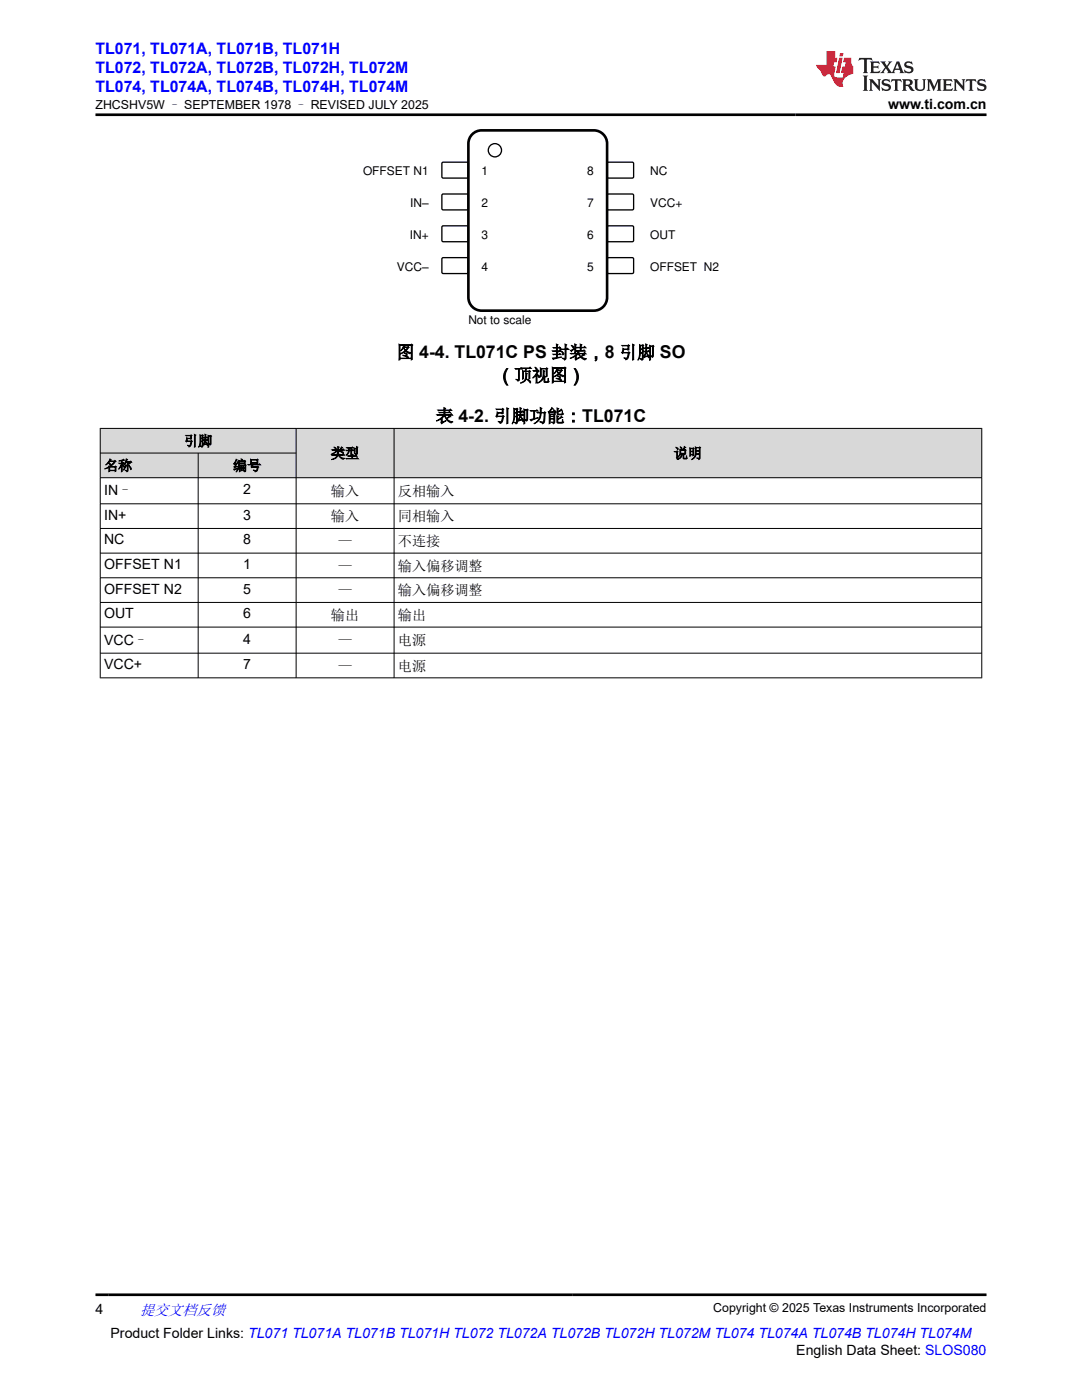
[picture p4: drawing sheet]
<svg xmlns="http://www.w3.org/2000/svg" width="216mm" height="279mm" viewBox="0 0 216 279" stroke-linecap="round" stroke-linejoin="round" font-family="sans-serif">
<defs><g id="words">
<g font-size="3.5">
<text x="79.1" y="71.5">图 4-4. TL071C PS 封装，8 引脚 SO</text>
<text x="99.1" y="76.1">（顶视图）</text>
<text x="87" y="84.2">表 4-2. 引脚功能：TL071C</text>
</g>
<g font-size="3.2" fill="#00f">
<text x="19" y="10.7">TL071, TL071A, TL071B, TL071H</text>
<text x="19" y="14.5">TL072, TL072A, TL072B, TL072H, TL072M</text>
<text x="19" y="18.3">TL074, TL074A, TL074B, TL074H, TL074M</text>
</g>
<text font-size="3" fill="#00f" x="27.9" y="262.4">提交文档反馈</text>
<g font-size="2.8">
<text x="177.2" y="21.7">www.ti.com.cn</text>
<text x="36.7" y="89">引脚</text>
<text x="20.8" y="93.9">名称</text>
<text x="46.5" y="93.9">编号</text>
<text x="66" y="91.4">类型</text>
<text x="134.4" y="91.4">说明</text>
<text x="20.8" y="98.8">IN–</text>
<text x="48.5" y="98.7">2</text>
<text x="66" y="99">输入</text>
<text x="79.4" y="99">反相输入</text>
<text x="20.8" y="103.7">IN+</text>
<text x="48.5" y="103.7">3</text>
<text x="66" y="104">输入</text>
<text x="79.4" y="104">同相输入</text>
<text x="20.8" y="108.7">NC</text>
<text x="20.8" y="113.6">OFFSET N1</text>
<text x="48.5" y="108.7">8</text>
<text x="48.5" y="113.6">1</text>
<text x="67.5" y="108.9">—</text>
<text x="67.5" y="113.9">—</text>
<text x="79.4" y="108.9">不连接</text>
<text x="79.4" y="113.9">输入偏移调整</text>
<text x="20.8" y="118.5">OFFSET N2</text>
<text x="48.5" y="118.5">5</text>
<text x="67.5" y="118.8">—</text>
<text x="79.4" y="118.8">输入偏移调整</text>
<text x="20.8" y="123.4">OUT</text>
<text x="48.5" y="123.4">6</text>
<text x="66" y="123.7">输出</text>
<text x="79.4" y="123.7">输出</text>
<text x="20.8" y="128.6">VCC–</text>
<text x="48.5" y="128.5">4</text>
<text x="67.5" y="128.8">—</text>
<text x="79.4" y="128.8">电源</text>
<text x="20.8" y="133.5">VCC+</text>
<text x="48.5" y="133.5">7</text>
<text x="67.5" y="133.8">—</text>
<text x="79.4" y="133.8">电源</text>
<text x="19" y="262.1">4</text>
<text x="22.1" y="266.9">Product Folder Links: TL071 TL071A TL071B TL071H TL072 TL072A TL072B TL072H TL072M TL074 TL074A TL074B TL074H TL074M</text>
<text x="158.9" y="270.3">English Data Sheet: SLOS080</text>
</g>
<g font-size="2.5">
<text x="19" y="21.8">ZHCSHV5W – SEPTEMBER 1978 – REVISED JULY 2025</text>
<text x="142.3" y="261.8">Copyright © 2025 Texas Instruments Incorporated</text>
</g>
<g font-size="2.4">
<text x="72.4" y="35">OFFSET N1</text>
<text x="96.1" y="35">1</text>
<text x="117.2" y="35">8</text>
<text x="129.7" y="35">NC</text>
<text x="81.8" y="41.4">IN±</text>
<text x="96.1" y="41.4">2</text>
<text x="117.2" y="41.4">7</text>
<text x="129.7" y="41.4">VCC+</text>
<text x="81.8" y="47.7">IN+</text>
<text x="96.1" y="47.7">3</text>
<text x="117.2" y="47.7">6</text>
<text x="129.7" y="47.7">OUT</text>
<text x="79.2" y="54.1">VCC±</text>
<text x="96.1" y="54.1">4</text>
<text x="117.2" y="54.1">5</text>
<text x="129.7" y="54.1">OFFSET N2</text>
<text x="93.5" y="64.6">Not to scale</text>
</g>
</g></defs>
<path d="M88.3 32.4h5l.2 .2-.1 2.8-.2 .1h-4.9l-.1-.2v-2.7z" fill="none" stroke="#000" stroke-width=".26"/>
<path d="M121.3 32.4h5l.1 .2v2.8l-.2 .1h-4.9l-.2-.2v-2.7z" fill-rule="evenodd" fill="#fff"/>
<path d="M121.3 32.4h5l.1 .2v2.8l-.2 .1h-4.9l-.2-.2v-2.7z" fill="none" stroke="#000" stroke-width=".26"/>
<path d="M88.3 38.8h5l.2 .2-.1 2.8-.2 .1h-4.9l-.1-.3v-2.6z" fill-rule="evenodd" fill="#fff"/>
<path d="M88.3 38.8h5l.2 .2-.1 2.8-.2 .1h-4.9l-.1-.3v-2.6z" fill="none" stroke="#000" stroke-width=".26"/>
<path d="M121.3 38.8h5l.1 .2v2.8l-.2 .1h-4.9l-.2-.3v-2.6z" fill-rule="evenodd" fill="#fff"/>
<path d="M121.3 38.8h5l.1 .2v2.8l-.2 .1h-4.9l-.2-.3v-2.6z" fill="none" stroke="#000" stroke-width=".26"/>
<path d="M88.3 45.1h5l.2 .2-.1 2.8-.2 .1h-4.9l-.1-.2v-2.7z" fill-rule="evenodd" fill="#fff"/>
<path d="M88.3 45.1h5l.2 .2-.1 2.8-.2 .1h-4.9l-.1-.2v-2.7z" fill="none" stroke="#000" stroke-width=".26"/>
<path d="M121.3 45.1h5l.1 .2v2.8l-.2 .1h-4.9l-.2-.2v-2.7z" fill-rule="evenodd" fill="#fff"/>
<path d="M121.3 45.1h5l.1 .2v2.8l-.2 .1h-4.9l-.2-.2v-2.7z" fill="none" stroke="#000" stroke-width=".26"/>
<path d="M88.3 51.5h5l.2 .2-.1 2.8-.2 .1h-4.9l-.1-.3v-2.6z" fill-rule="evenodd" fill="#fff"/>
<path d="M88.3 51.5h5l.2 .2-.1 2.8-.2 .1h-4.9l-.1-.3v-2.6z" fill="none" stroke="#000" stroke-width=".26"/>
<path d="M121.3 51.5h5l.1 .2v2.8l-.2 .1h-4.9l-.2-.3v-2.6z" fill-rule="evenodd" fill="#fff"/>
<g fill="none" stroke="#000" stroke-width=".26">
<path d="M121.3 51.5h5l.1 .2v2.8l-.2 .1h-4.9l-.2-.3v-2.6z"/>
<circle cx="98.8" cy="30" r="1.32"/>
</g>
<path d="M94.5 26.6l1-.5 .6-.1h22.4a2.65 2.65 0 0 1 2.6 2.7v30.7a2.65 2.65 0 0 1-2.6 2.6h-22.4a2.65 2.65 0 0 1-2.6-2.6v-30.7a2.64 2.64 0 0 1 1-2.1z" fill="none" stroke="#000" stroke-width=".53"/>
<g fill="#d8d8d8">
<path d="M20 85.5h175.9v4.9h-175.9z" fill-rule="evenodd"/>
<path d="M20.1 85.6h38.9v4.8h-38.9z" fill-rule="evenodd"/>
<path d="M59.2 85.6h19.4v9.7h-19.4z" fill-rule="evenodd"/>
<path d="M78.7 85.6h117.1v9.7h-117.1z" fill-rule="evenodd"/>
<path d="M20.1 90.5h19.4v4.8h-19.4z" fill-rule="evenodd"/>
<path d="M39.6 90.5h19.4v4.8h-19.4z" fill-rule="evenodd"/>
</g>
<g fill="none" stroke="#000" stroke-width=".2">
<path d="M19.9 85.5h176.1M19.9 90.4h39.3M20 85.4v49.9M39.5 90.4v44.9M59.1 85.4v49.9M78.6 85.4v49.9M195.9 85.4v49.9M196 95.3h-176.1M19.9 100.5h176.1M19.9 105.5h176.1M19.9 110.4h176.1M19.9 115.3h176.1"/>
<path d="M19.9 120.2h176.1M19.9 125.2h176.1M19.9 130.4h176.1M19.9 135.3h176.1"/>
</g>
<path d="M171.5 11.6l-.2 .5 .5-.2h.6v.1v2.2l-.2 .4h1l-.2-.4v-2.2v-.1h.5l.6 .2-.2-.5zM173.6 12.3l.2 .4v1.5l-.2 .4h1.9l.1-.6a1.08 1.08 0 0 1-1.3 .2v-.7h.6l.4 .2v-.7l-.4 .2h-.6v-.5l.2-.2a1 1 0 0 1 1 .3l-.1-.5zM175.7 12.3l.9 1.1-1 1.2h.9l-.2-.2 .5-.8 .4 .8-.2 .2h1.6l-.2-.2 .2-.5h.9l.1 .5-.1 .2h.9l-.2-.3-.8-2h-.5l-.9 2.2-.9-1.1 .9-1.1h-.8l.2 .2-.4 .6-.4-.6 .2-.2zM179 12.7l.4 1h-.7zM180.7 12.4a.65 .65 0 0 0-.2 .7 .65 .65 0 0 0 .6 .5l.6 .1 .1 .3a.79 .79 0 0 1-.7 .4 .79 .79 0 0 1-.7-.5l.1 .7 .2-.1a.93 .93 0 0 0 1.1 .1 .93 .93 0 0 0 .4-1 1.46 1.46 0 0 0-1.2-.6l-.1-.3a1.09 1.09 0 0 1 1.2 .2l-.2-.6-.1 .1-.5-.2zM172.2 15.1l.2 .4v2.2l-.2 .4h1l-.2-.4v-2.2l.2-.4zM173.4 15.8l.2 .4v1.5l-.2 .4h.8l-.3-.4 .1-1.3 1.6 1.8v-2l.2-.4h-.7l.1 .2 .1 1.1-1.2-1.3zM176.2 15.9a.65 .65 0 0 0-.2 .8 .65 .65 0 0 0 .6 .4l.6 .2 .1 .2a.79 .79 0 0 1-.7 .4 .79 .79 0 0 1-.7-.5l.1 .7 .2-.1a.93 .93 0 0 0 1.1 .1 .93 .93 0 0 0 .4-.9 1.46 1.46 0 0 0-1.2-.6l-.1-.4a1.09 1.09 0 0 1 1.2 .2l-.1-.6-.2 .1-.5-.1zM177.9 15.8l-.1 .6a.63 .63 0 0 1 .8-.3v1.6l-.3 .4h1l-.2-.4v-1.6a.66 .66 0 0 1 .8 .3l-.1-.6zM180 15.8l.2 .4v1.5l-.2 .4h1l-.2-.2-.1-.7h.5l.1 .2a.79 .79 0 0 0 1.2 .6l-1-.9a.61 .61 0 0 0 .6-.6 .61 .61 0 0 0-.5-.7zM180.8 16.1h.1a.47 .47 0 0 1 .5 .1 .47 .47 0 0 1 .1 .5l-.1 .1-.7 .1zM182.3 15.8l.2 .2a2.27 2.27 0 0 0 .4 2 1.04 1.04 0 0 0 1.7-.7v-1.3l.2-.2h-.8l.2 .4v1.1a.6 .6 0 0 1-.6 .6 .6 .6 0 0 1-.6-.6v-1.1l.3-.4zM184.9 15.8l.2 .4v1.5l-.2 .4h.8l-.3-.4v-1.4l.9 1.9 .9-1.9v1.4l-.3 .4h1l-.2-.4v-1.5l.2-.4h-.8l-.7 1.5-.6-1.5zM188.1 15.8l.2 .4v1.5l-.2 .4h1.9l.1-.6a1.09 1.09 0 0 1-1.3 .2v-.7h.6l.4 .2v-.6l-.4 .2h-.6v-.6l.2-.1a1.01 1.01 0 0 1 1 .3l-.1-.6zM190.2 15.8l.3 .4v1.5l-.3 .4h.8l-.2-.4v-1.3l1.6 1.8v-2l.2-.4h-.7l.2 .2v1.1l-1.2-1.3zM192.8 15.8l-.1 .6a.63 .63 0 0 1 .8-.3v1.6l-.3 .4h1l-.2-.4v-1.6a.66 .66 0 0 1 .8 .3l-.1-.6zM195.2 15.9a.65 .65 0 0 0-.2 .8 .65 .65 0 0 0 .6 .4l.6 .2 .2 .2a.79 .79 0 0 1-.7 .4 .79 .79 0 0 1-.7-.5l.1 .7 .2-.1a.93 .93 0 0 0 1 .1 .93 .93 0 0 0 .5-.9 1.46 1.46 0 0 0-1.3-.6v-.4a1.09 1.09 0 0 1 1.2 .2l-.2-.6-.2 .1-.5-.1z" fill="#231f20"/>
<path d="M164.9 10.2v2.8h-2l.1 .3 .8 1a.95 .95 0 0 0 1 .9 .59 .59 0 0 1 .5-.4 .59 .59 0 0 1 .5 .4l.4 .7a1.59 1.59 0 0 0 2.1 1.4 1.61 1.61 0 0 1 1-2.3l1-.3-.1-1.5a1.59 1.59 0 0 1-.3-1.7h-1.5l-.2 .9h.6l-.2 .9h-.5l-.2 1v.2l.4 .1-.1 .9h-.7a.73 .73 0 0 1-1-.7l.3-1.5h-.5l.1-.9h.5l.2-.9h-.5v-1.3zM167.4 11.5l-.6 3.1h.7l.6-3.1zM167.6 10.6l-.1 .6h.7l.1-.6z" fill="#ed1c24"/>
<path d="M19 22.9h177.8M19 258.4h177.8" fill="none" stroke="#000" stroke-width=".53"/>
<use href="#words"/>
</svg>
